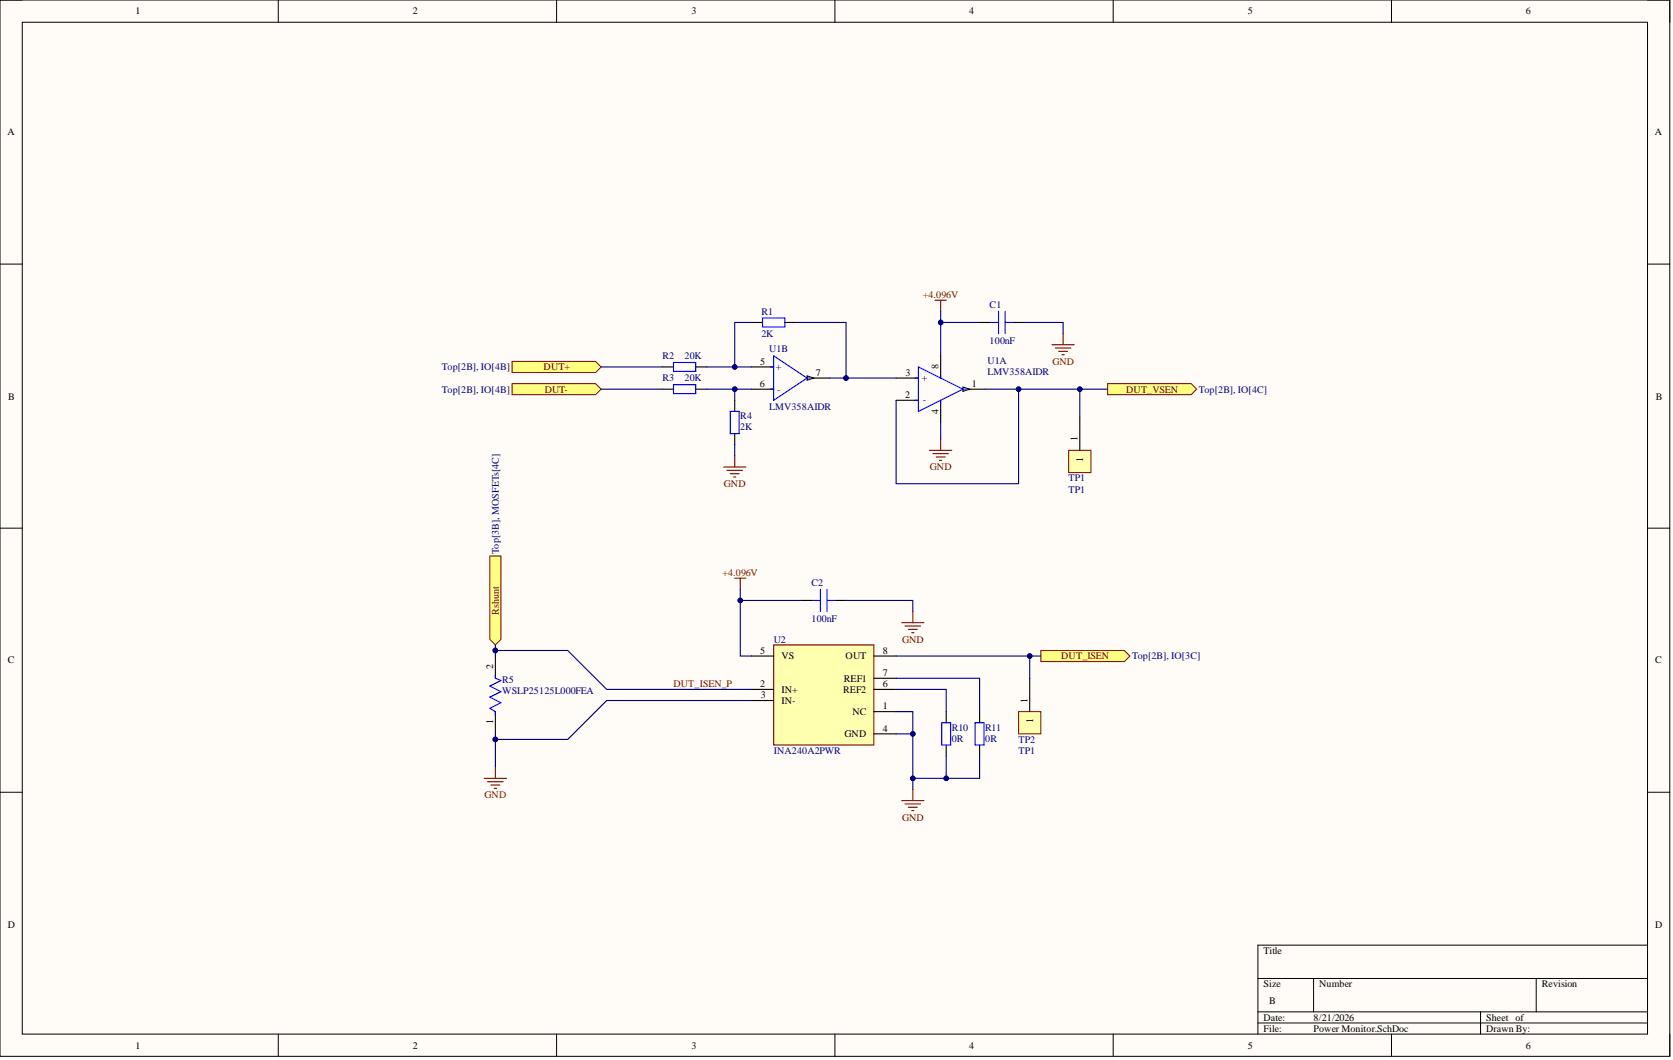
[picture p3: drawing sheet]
<svg xmlns="http://www.w3.org/2000/svg" width="381mm" height="241mm" viewBox="0 0 381 241" stroke-linecap="round" stroke-linejoin="round" font-family="sans-serif">
<defs><g id="words">
<g font-size="2.3">
<text x="30.8" y="3.3">1</text>
<text x="94.1" y="3.3">2</text>
<text x="157.5" y="3.3">3</text>
<text x="220.7" y="3.3">4</text>
<text x="284.2" y="3.3">5</text>
<text x="347.5" y="3.3">6</text>
<text x="1.7" y="30.8">A</text>
<text x="376.9" y="30.8">A</text>
<text x="173.1" y="83">5</text>
<text x="173.1" y="88.1">6</text>
<text x="185.8" y="85.6">7</text>
<text x="206.2" y="85.6">3</text>
<text x="213.7" y="84" transform="rotate(-90 213.7 84)">8</text>
<text x="221.3" y="88.1">1</text>
<text x="1.9" y="91">B</text>
<text x="206.1" y="90.6">2</text>
<text x="213.7" y="94.2" transform="rotate(-90 213.7 94.2)">4</text>
<text x="377.1" y="91">B</text>
<text x="245.4" y="100.5" transform="rotate(-90 245.4 100.5)">1</text>
<text x="246.7" y="105.1" transform="rotate(-90 246.7 105.1)">1</text>
<text x="173.1" y="148.8">5</text>
<text x="201" y="148.8">8</text>
<text x="1.8" y="151">C</text>
<text x="112.3" y="152.4" transform="rotate(-90 112.3 152.4)">2</text>
<text x="178" y="150.1">VS</text>
<text x="192.2" y="155.2">REF1</text>
<text x="192.6" y="150.1">OUT</text>
<text x="201" y="153.9">7</text>
<text x="377" y="151">C</text>
<text x="173.1" y="156.4">2</text>
<text x="173.2" y="159">3</text>
<text x="178" y="157.7">IN+</text>
<text x="178" y="160.2">IN-</text>
<text x="192" y="157.7">REF2</text>
<text x="201" y="156.4">6</text>
<text x="201" y="161.5">1</text>
<text x="234" y="160" transform="rotate(-90 234 160)">1</text>
<text x="112.3" y="164.9" transform="rotate(-90 112.3 164.9)">1</text>
<text x="192.3" y="167.8">GND</text>
<text x="194.1" y="162.8">NC</text>
<text x="201" y="166.6">4</text>
<text x="235.3" y="164.6" transform="rotate(-90 235.3 164.6)">1</text>
<text x="1.8" y="211.2">D</text>
<text x="377" y="211.2">D</text>
<text x="287.7" y="217.2">Title</text>
<text x="287.7" y="224.8">Size</text>
<text x="300.4" y="224.8">Number</text>
<text x="351.1" y="224.8">Revision</text>
<text x="287.7" y="232.4">Date:</text>
<text x="289" y="228.6">B</text>
<text x="299.1" y="232.4">8/21/2026</text>
<text x="338.4" y="232.4">Sheet of</text>
<text x="30.8" y="238.7">1</text>
<text x="94.1" y="238.7">2</text>
<text x="157.5" y="238.7">3</text>
<text x="220.7" y="238.7">4</text>
<text x="284.2" y="238.7">5</text>
<text x="287.7" y="234.9">File:</text>
<text x="299.1" y="234.9">Power Monitor.SchDoc</text>
<text x="338.4" y="234.9">Drawn By:</text>
<text x="347.5" y="238.7">6</text>
</g>
<g font-size="2.3" fill="#000080">
<text x="173.4" y="71.6">R1</text>
<text x="225.4" y="70.1">C1</text>
<text x="173.4" y="76.7">2K</text>
<text x="150.8" y="81.8">R2</text>
<text x="155.9" y="81.8">20K</text>
<text x="175.2" y="80.2">U1B</text>
<text x="224.9" y="82.8">U1A</text>
<text x="225.4" y="78.2">100nF</text>
<text x="100.6" y="84.3">Top[2B], IO[4B]</text>
<text x="100.6" y="89.4">Top[2B], IO[4B]</text>
<text x="150.8" y="86.8">R3</text>
<text x="155.9" y="86.8">20K</text>
<text x="176.7" y="84.3">+</text>
<text x="177" y="89.4">-</text>
<text x="209.9" y="86.8">+</text>
<text x="224.9" y="85.3">LMV358AIDR</text>
<text x="273" y="89.4">Top[2B], IO[4C]</text>
<text x="168.6" y="95.4">R4</text>
<text x="175.2" y="93.4">LMV358AIDR</text>
<text x="210.2" y="91.6">-</text>
<text x="168.6" y="98">2K</text>
<text x="243.4" y="109.6">TP1</text>
<text x="243.4" y="112.1">TP1</text>
<text x="113.6" y="126.1" transform="rotate(-90 113.6 126.1)">Top[3B], MOSFETs[4C]</text>
<text x="184.8" y="133.4">C2</text>
<text x="184.8" y="141.5">100nF</text>
<text x="176.2" y="146.3">U2</text>
<text x="114.3" y="155.4">R5</text>
<text x="257.8" y="150.1">Top[2B], IO[3C]</text>
<text x="114.3" y="157.9">WSLP25125L000FEA</text>
<text x="216.8" y="166.3">R10</text>
<text x="224.4" y="166.3">R11</text>
<text x="176.2" y="171.6">INA240A2PWR</text>
<text x="216.8" y="168.8">0R</text>
<text x="224.4" y="168.8">0R</text>
<text x="232" y="169.1">TP2</text>
<text x="232" y="171.6">TP1</text>
</g>
<g font-size="2.3" fill="#800000">
<text x="210.2" y="67.8">+4.096V</text>
<text x="239.7" y="83">GND</text>
<text x="123.8" y="84.3">DUT+</text>
<text x="124.1" y="89.4">DUT-</text>
<text x="256.5" y="89.4">DUT_VSEN</text>
<text x="211.8" y="107.1">GND</text>
<text x="164.9" y="110.9">GND</text>
<text x="164.5" y="131.1">+4.096V</text>
<text x="113.6" y="139.9" transform="rotate(-90 113.6 139.9)">Rshunt</text>
<text x="205.4" y="146.3">GND</text>
<text x="241.7" y="150.1">DUT_ISEN</text>
<text x="153.4" y="156.4">DUT_ISEN_P</text>
<text x="110.4" y="181.7">GND</text>
<text x="205.4" y="186.8">GND</text>
</g>
</g></defs>
<path d="M0 0h380.3v240.5h-380.3z" fill-rule="evenodd" fill="#fffcf8"/>
<path d="M0 0h380.3v240.5h-380.3z" fill="none" stroke="#000" stroke-width=".23"/>
<path d="M5.1 5.1h370.1v230.3h-370.1z" fill-rule="evenodd" fill="#fffcf8"/>
<g fill="none" stroke="#000" stroke-width=".23">
<path d="M0 0h5.1M5.1 5.1h370.1v230.3h-370.1zM63.4 0v5.1M126.8 0v5.1M190.1 0v5.1M253.5 0v5.1M316.9 0v5.1M375.2 0h5.1v5.1M0 60.1h5.1M375.2 60.1h5.1M0 120.2h5.1M375.2 120.2h5.1"/>
<path d="M0 180.3h5.1M375.2 180.3h5.1M375.2 215.2h-88.7v20.2M63.4 235.4v5.1M126.8 235.4v5.1M190.1 235.4v5.1M253.5 235.4v5.1M286.5 222.7h88.7M286.5 230.3h88.7M286.5 232.9h88.7M299.1 222.7v7.6M316.9 235.4v5.1"/>
<path d="M337.2 230.3v5.1M349.8 222.7v7.6M380.3 235.4v5.1"/>
</g>
<path d="M116.6 82.3h19l1.3 1.2-1.3 1.3h-19z" fill-rule="evenodd" fill="#ffff80"/>
<path d="M116.6 82.3h19l1.3 1.2-1.3 1.3h-19z" fill="none" stroke="#800000" stroke-width=".23"/>
<path d="M116.6 87.3h19l1.3 1.3-1.3 1.3h-19z" fill-rule="evenodd" fill="#ffff80"/>
<path d="M116.6 87.3h19l1.3 1.3-1.3 1.3h-19z" fill="none" stroke="#800000" stroke-width=".23"/>
<path d="M204.1 86.1h5M204.1 91.1h5M219.3 88.6h5.1" fill="none" stroke="#000" stroke-width=".25"/>
<path d="M219.3 88.1l1.5 .5-1.5 .5z" fill="#f8fcff"/>
<path d="M219.3 88.1l1.5 .5-1.5 .5z" fill="none" stroke="#000" stroke-width=".23"/>
<path d="M171.1 83.5h5.1M171.1 88.6h5.1M183.8 86.1h5.1M214.2 81v5.1M214.2 91.1v5.1" fill="none" stroke="#000" stroke-width=".25"/>
<path d="M208.4 86.1h.7M208.4 91.1h.7M209.1 83.5l10.2 5.1-10.2 5.1zM214.2 85.3v.8M214.2 91.1v.8M219.3 88.6h.7" fill="none" stroke="#00f" stroke-width=".25"/>
<path d="M183.8 85.6l1.5 .5-1.5 .5z" fill="#f8fcff"/>
<path d="M183.8 85.6l1.5 .5-1.5 .5z" fill="none" stroke="#000" stroke-width=".23"/>
<path d="M173.7 72.4h5v2h-5zM225.6 73.4h1.8M227.4 70.9v5M228.9 70.9v5M228.9 73.4h1.8M153.4 82.5h5v2h-5zM153.4 87.6h5v2h-5zM166.3 93.7h2v5h-2zM175.4 83.5h.8M175.4 88.6h.8M176.2 81l7.6 5.1-7.6 5zM183.8 86.1h.8" fill="none" stroke="#00f" stroke-width=".25"/>
<path d="M171.1 73.4h2.6M178.7 73.4h2.6M223.1 73.4h2.5M230.7 73.4h2.5M150.8 88.6h2.6M150.8 83.5h2.6M158.4 88.6h2.6M158.4 83.5h2.6M167.3 91.1v2.6M167.3 98.7v2.5" fill="none" stroke="#000" stroke-width=".25"/>
<g fill="none" stroke="#800000" stroke-width=".25">
<path d="M213 68.3h2.5M214.2 68.3v2.6M239.6 78.5h5M240.3 79.2h3.6M241.1 80h2M242.1 75.9v2.6M214.2 100v2.5M241.9 80.7h.5M164.8 106.3h5.1M165.5 107.1h3.6M166.3 107.8h2M167.1 108.6h.5"/>
<path d="M167.3 103.8v2.5M211.7 102.5h5.1M212.4 103.3h3.6M213.2 104h2M214 104.8h.5"/>
</g>
<path d="M252.2 87.3h19.1l1.2 1.3-1.2 1.3h-19.1z" fill-rule="evenodd" fill="#ffff80"/>
<path d="M252.2 87.3h19.1l1.2 1.3-1.2 1.3h-19.1z" fill="none" stroke="#800000" stroke-width=".23"/>
<path d="M167.3 131.6h2.6M168.6 131.6v2.6M207.9 139.2v2.5M205.3 141.7h5.1M206.1 142.5h3.6M206.9 143.3h2M207.6 144h.5M207.9 179.7v2.5M205.3 182.2h5.1M206.1 183h3.6M206.9 183.8h2M207.6 184.5h.5" fill="none" stroke="#800000" stroke-width=".25"/>
<path d="M182.5 136.7h2.6M190.1 136.7h2.6" fill="none" stroke="#000" stroke-width=".25"/>
<path d="M185.1 136.7h1.7M186.8 134.2v5M188.4 134.2v5M188.4 136.7h1.7" fill="none" stroke="#00f" stroke-width=".25"/>
<path d="M237 148.1h19l1.3 1.2-1.3 1.3h-19z" fill-rule="evenodd" fill="#ffff80"/>
<path d="M237 148.1h19l1.3 1.2-1.3 1.3h-19z" fill="none" stroke="#800000" stroke-width=".23"/>
<path d="M176.2 146.8h22.8v22.8h-22.8z" fill-rule="evenodd" fill="#ffffb0"/>
<path d="M176.2 146.8h22.8v22.8h-22.8zM110.3 177.2h5M111 177.9h3.6M111.8 178.7h2M112.6 179.5h.5M112.8 174.7v2.5" fill="none" stroke="#800000" stroke-width=".25"/>
<path d="M112.8 149.3v5.1M171.1 156.9h5.1M171.1 159.5h5.1M171.1 149.3h5.1M199 156.9h5.1M199 154.4h5.1M199 149.3h5.1M112.8 162v5.1M199 162h5.1M199 167.1h5.1" fill="none" stroke="#000" stroke-width=".25"/>
<path d="M112.8 153.6v.8l1.3 .5-2.6 1.3 2.6 1.2-2.6 1.3 2.6 1.3-2.6 1.2 1.3 .8v.8" fill="none" stroke="#00f" stroke-width=".25"/>
<path d="M111.5 126.6h2.6v18.9l-1.3 1.3-1.3-1.3z" fill-rule="evenodd" fill="#ffff80"/>
<path d="M111.5 126.6h2.6v18.9l-1.3 1.3-1.3-1.3z" fill="none" stroke="#800000" stroke-width=".23"/>
<path d="M243.4 102.5h5v5.1h-5z" fill-rule="evenodd" fill="#ffffb0"/>
<path d="M243.4 102.5h5v5.1h-5z" fill="none" stroke="#800000" stroke-width=".23"/>
<path d="M245.9 94.9v7.6" fill="none" stroke="#000" stroke-width=".25"/>
<path d="M232 162h5v5.1h-5z" fill-rule="evenodd" fill="#ffffb0"/>
<path d="M232 162h5v5.1h-5z" fill="none" stroke="#800000" stroke-width=".23"/>
<path d="M234.5 154.4v7.6" fill="none" stroke="#000" stroke-width=".25"/>
<path d="M136.9 83.5h13.9M136.9 88.6h13.9M167.3 88.6v2.5" fill="none" stroke="#000080" stroke-width=".25"/>
<circle cx="167.3" cy="88.6" r=".51" fill="#000080"/>
<circle cx="167.3" cy="88.6" r=".51" fill="none" stroke="#000080" stroke-width=".23"/>
<path d="M171.1 73.4h-3.8v10.1" fill="none" stroke="#000080" stroke-width=".25"/>
<circle cx="167.3" cy="83.5" r=".51" fill="#000080"/>
<circle cx="167.3" cy="83.5" r=".51" fill="none" stroke="#000080" stroke-width=".23"/>
<path d="M181.3 73.4h11.4v12.7M167.3 101.2v2.6" fill="none" stroke="#000080" stroke-width=".25"/>
<circle cx="192.7" cy="86.1" r=".51" fill="#000080"/>
<circle cx="192.7" cy="86.1" r=".51" fill="none" stroke="#000080" stroke-width=".23"/>
<path d="M232 88.6v21.5h-27.9v-19" fill="none" stroke="#000080" stroke-width=".25"/>
<circle cx="232" cy="88.6" r=".51" fill="#000080"/>
<circle cx="232" cy="88.6" r=".51" fill="none" stroke="#000080" stroke-width=".23"/>
<path d="M214.2 73.4h8.9M233.2 73.4h8.9v2.5M214.2 96.2v3.8" fill="none" stroke="#000080" stroke-width=".25"/>
<circle cx="214.2" cy="73.4" r=".51" fill="#000080"/>
<circle cx="214.2" cy="73.4" r=".51" fill="none" stroke="#000080" stroke-width=".23"/>
<path d="M161 88.6h10.1" fill="none" stroke="#000080" stroke-width=".25"/>
<circle cx="167.3" cy="88.6" r=".51" fill="#000080"/>
<circle cx="167.3" cy="88.6" r=".51" fill="none" stroke="#000080" stroke-width=".23"/>
<path d="M161 83.5h10.1" fill="none" stroke="#000080" stroke-width=".25"/>
<circle cx="167.3" cy="83.5" r=".51" fill="#000080"/>
<circle cx="167.3" cy="83.5" r=".51" fill="none" stroke="#000080" stroke-width=".23"/>
<path d="M188.9 86.1h15.2" fill="none" stroke="#000080" stroke-width=".25"/>
<circle cx="192.7" cy="86.1" r=".51" fill="#000080"/>
<circle cx="192.7" cy="86.1" r=".51" fill="none" stroke="#000080" stroke-width=".23"/>
<path d="M224.4 88.6h27.8" fill="none" stroke="#000080" stroke-width=".25"/>
<circle cx="232" cy="88.6" r=".51" fill="#000080"/>
<circle cx="232" cy="88.6" r=".51" fill="none" stroke="#000080" stroke-width=".23"/>
<circle cx="245.9" cy="88.6" r=".51" fill="#000080"/>
<circle cx="245.9" cy="88.6" r=".51" fill="none" stroke="#000080" stroke-width=".23"/>
<path d="M214.2 70.9v10.1" fill="none" stroke="#000080" stroke-width=".25"/>
<circle cx="214.2" cy="73.4" r=".51" fill="#000080"/>
<circle cx="214.2" cy="73.4" r=".51" fill="none" stroke="#000080" stroke-width=".23"/>
<path d="M192.7 136.7h15.2v2.5M204.1 149.3h32.9" fill="none" stroke="#000080" stroke-width=".25"/>
<circle cx="234.5" cy="149.3" r=".51" fill="#000080"/>
<circle cx="234.5" cy="149.3" r=".51" fill="none" stroke="#000080" stroke-width=".23"/>
<path d="M168.6 136.7h13.9" fill="none" stroke="#000080" stroke-width=".25"/>
<circle cx="168.6" cy="136.7" r=".51" fill="#000080"/>
<circle cx="168.6" cy="136.7" r=".51" fill="none" stroke="#000080" stroke-width=".23"/>
<path d="M168.6 134.2v15.1h2.5" fill="none" stroke="#000080" stroke-width=".25"/>
<circle cx="168.6" cy="136.7" r=".51" fill="#000080"/>
<circle cx="168.6" cy="136.7" r=".51" fill="none" stroke="#000080" stroke-width=".23"/>
<path d="M204.1 167.1h3.8" fill="none" stroke="#000080" stroke-width=".25"/>
<circle cx="207.9" cy="167.1" r=".51" fill="#000080"/>
<circle cx="207.9" cy="167.1" r=".51" fill="none" stroke="#000080" stroke-width=".23"/>
<path d="M245.9 88.6v6.3" fill="none" stroke="#000080" stroke-width=".25"/>
<circle cx="245.9" cy="88.6" r=".51" fill="#000080"/>
<circle cx="245.9" cy="88.6" r=".51" fill="none" stroke="#000080" stroke-width=".23"/>
<path d="M112.8 168.3v6.4" fill="none" stroke="#000080" stroke-width=".25"/>
<circle cx="112.8" cy="168.3" r=".51" fill="#000080"/>
<circle cx="112.8" cy="168.3" r=".51" fill="none" stroke="#000080" stroke-width=".23"/>
<path d="M112.8 148.1h16.5l8.9 8.8h32.9" fill="none" stroke="#000080" stroke-width=".25"/>
<circle cx="112.8" cy="148.1" r=".51" fill="#000080"/>
<circle cx="112.8" cy="148.1" r=".51" fill="none" stroke="#000080" stroke-width=".23"/>
<path d="M171.1 159.5h-32.9l-8.9 8.8h-16.5" fill="none" stroke="#000080" stroke-width=".25"/>
<circle cx="112.8" cy="168.3" r=".51" fill="#000080"/>
<circle cx="112.8" cy="168.3" r=".51" fill="none" stroke="#000080" stroke-width=".23"/>
<path d="M112.8 146.8v1.3" fill="none" stroke="#000080" stroke-width=".25"/>
<circle cx="112.8" cy="148.1" r=".51" fill="#000080"/>
<circle cx="112.8" cy="148.1" r=".51" fill="none" stroke="#000080" stroke-width=".23"/>
<path d="M112.8 148.1v1.2" fill="none" stroke="#000080" stroke-width=".25"/>
<circle cx="112.8" cy="148.1" r=".51" fill="#000080"/>
<circle cx="112.8" cy="148.1" r=".51" fill="none" stroke="#000080" stroke-width=".23"/>
<path d="M112.8 167.1v1.2" fill="none" stroke="#000080" stroke-width=".25"/>
<circle cx="112.8" cy="168.3" r=".51" fill="#000080"/>
<circle cx="112.8" cy="168.3" r=".51" fill="none" stroke="#000080" stroke-width=".23"/>
<path d="M234.5 149.3v5.1" fill="none" stroke="#000080" stroke-width=".25"/>
<circle cx="234.5" cy="149.3" r=".51" fill="#000080"/>
<circle cx="234.5" cy="149.3" r=".51" fill="none" stroke="#000080" stroke-width=".23"/>
<path d="M204.1 154.4h19v7.6M204.1 156.9h11.4v5.1M215.5 172.1v5.1" fill="none" stroke="#000080" stroke-width=".25"/>
<path d="M215.5 162v2.5M215.5 169.6v2.5M223.1 162v2.5M223.1 169.6v2.5" fill="none" stroke="#000" stroke-width=".25"/>
<path d="M214.5 164.5h2v5.1h-2zM222.1 164.5h2v5.1h-2z" fill="none" stroke="#00f" stroke-width=".25"/>
<circle cx="215.5" cy="177.2" r=".51" fill="#000080"/>
<circle cx="215.5" cy="177.2" r=".51" fill="none" stroke="#000080" stroke-width=".23"/>
<path d="M223.1 172.1v5.1h-15.2" fill="none" stroke="#000080" stroke-width=".25"/>
<circle cx="207.9" cy="177.2" r=".51" fill="#000080"/>
<circle cx="207.9" cy="177.2" r=".51" fill="none" stroke="#000080" stroke-width=".23"/>
<circle cx="215.5" cy="177.2" r=".51" fill="#000080"/>
<circle cx="215.5" cy="177.2" r=".51" fill="none" stroke="#000080" stroke-width=".23"/>
<path d="M204.1 162h3.8v17.7" fill="none" stroke="#000080" stroke-width=".25"/>
<circle cx="207.9" cy="167.1" r=".51" fill="#000080"/>
<circle cx="207.9" cy="167.1" r=".51" fill="none" stroke="#000080" stroke-width=".23"/>
<circle cx="207.9" cy="177.2" r=".51" fill="#000080"/>
<circle cx="207.9" cy="177.2" r=".51" fill="none" stroke="#000080" stroke-width=".23"/>
<use href="#words"/>
</svg>
